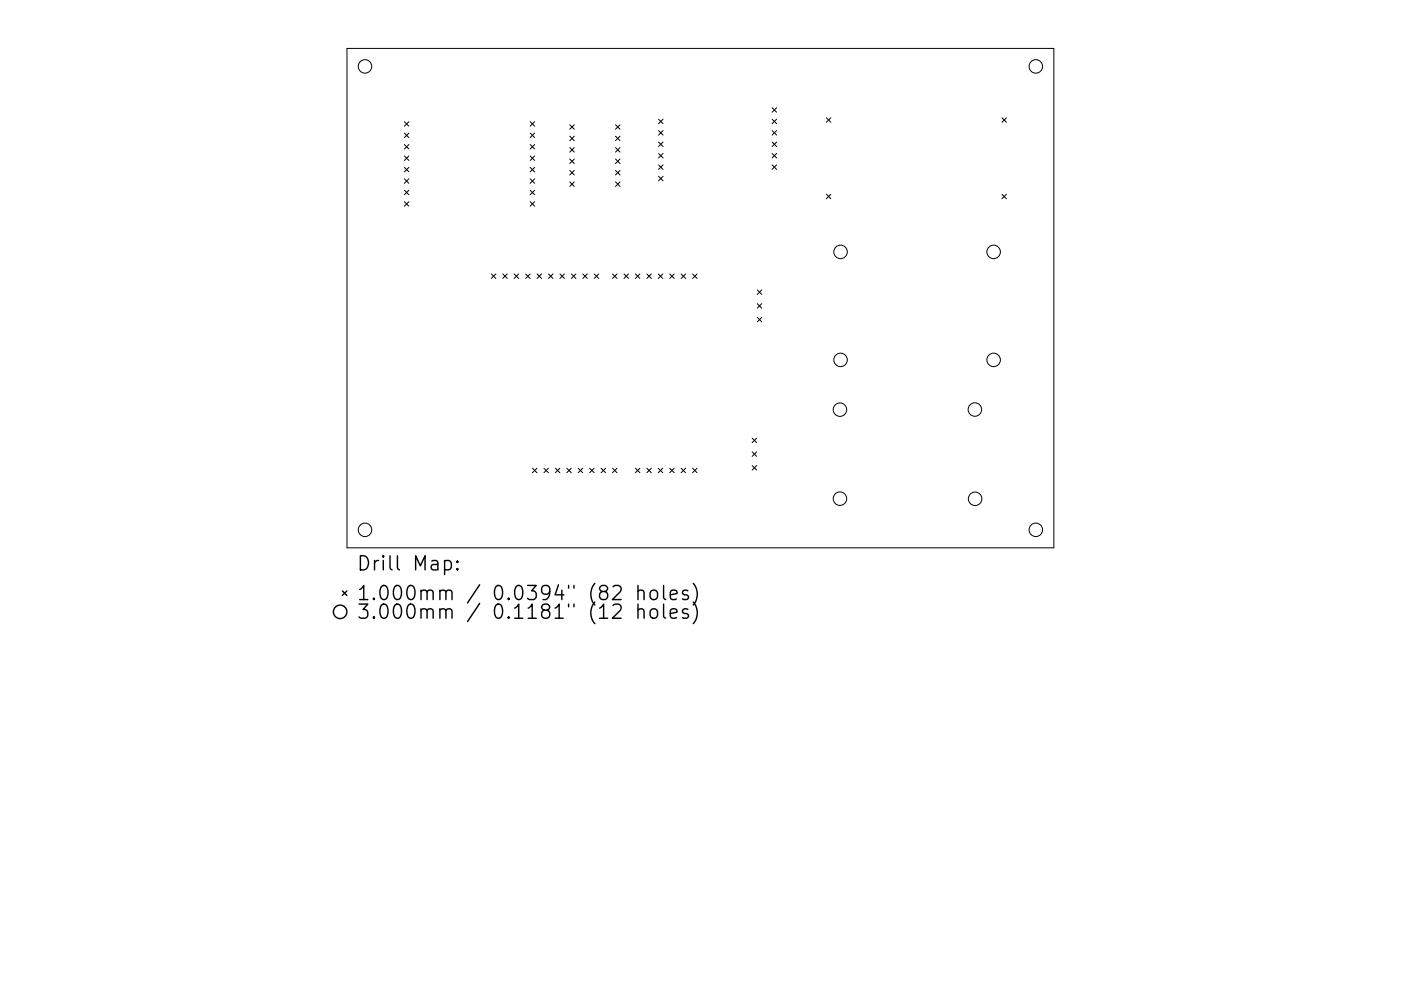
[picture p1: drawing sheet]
<svg xmlns="http://www.w3.org/2000/svg" width="297mm" height="210mm" viewBox="0 0 297 210" stroke-linecap="round" stroke-linejoin="round" font-family="sans-serif">
<defs><g id="words">
<g font-size="4.2">
<text x="75.5" y="121.1">Drill Map:</text>
<text x="75.5" y="127.4">1.000mm / 0.0394&quot; (82 holes)</text>
<text x="75.5" y="131.3">3.000mm / 0.1181&quot; (12 holes)</text>
</g>
</g></defs>
<g fill="none" stroke="#000" stroke-width=".21">
<path d="M73.6 10.3h149.8v105.9h-149.8zM85.7 25.8l1 1M85.7 28.2l1 1M85.7 30.7l1 .9M85.7 33.1l1 .9M85.7 35.5l1 1M85.7 37.9l1 1M86.7 25.8l-1 1M86.7 28.2l-1 1M86.7 30.7l-1 .9M86.7 33.1l-1 .9M86.7 35.5l-1 1"/>
<path d="M86.7 37.9l-1 1M112.4 25.8l1 1M112.4 28.2l1 1M112.4 30.7l1 .9M112.4 33.1l1 .9M112.4 35.5l1 1M112.4 37.9l1 1M113.4 25.8l-1 1M113.4 28.2l-1 1M113.4 30.7l-1 .9M113.4 33.1l-1 .9M113.4 35.5l-1 1"/>
<path d="M113.4 37.9l-1 1M120.8 26.5l1 .9M120.8 28.9l1 .9M120.8 31.3l1 1M120.8 33.7l1 1M120.8 36.2l1 .9M120.8 38.6l1 .9M121.8 26.5l-1 .9M121.8 28.9l-1 .9M121.8 31.3l-1 1M121.8 33.7l-1 1M121.8 36.2l-1 .9"/>
<path d="M121.8 38.6l-1 .9M130.5 38.6l1 .9M130.5 26.5l1 .9M130.5 28.9l1 .9M130.5 31.3l1 1M130.5 33.7l1 1M130.5 36.2l1 .9M131.5 26.5l-1 .9M131.5 28.9l-1 .9M131.5 31.3l-1 1M131.5 33.7l-1 1M131.5 36.2l-1 .9"/>
<path d="M131.5 38.6l-1 .9M139.6 25.3l1 .9M139.6 27.7l1 1M139.6 30.1l1 1M139.6 32.6l1 .9M139.6 35l1 .9M139.6 37.4l1 1M140.6 25.3l-1 .9M140.6 27.7l-1 1M140.6 30.1l-1 1M140.6 32.6l-1 .9M140.6 35l-1 .9"/>
<path d="M140.6 37.4l-1 1M163.7 22.9l1 .9M163.7 25.3l1 .9M163.7 27.7l1 1M163.7 30.1l1 1M163.7 32.6l1 .9M163.7 35l1 .9M164.7 22.9l-1 .9M164.7 25.3l-1 .9M164.7 27.7l-1 1M164.7 30.1l-1 1M164.7 32.6l-1 .9"/>
<path d="M164.7 35l-1 .9M175.2 25l1 .9M176.2 25l-1 .9M212.4 25l1 .9M213.4 25l-1 .9M85.7 40.4l1 .9M85.7 42.8l1 .9M86.7 40.4l-1 .9M86.7 42.8l-1 .9M104.2 58.1l.9 1M105.1 58.1l-.9 1M106.6 58.1l.9 1"/>
<path d="M107.5 58.1l-.9 1M109 58.1l1 1M110 58.1l-1 1M111.4 58.1l1 1M112.4 58.1l-1 1M112.4 40.4l1 .9M112.4 42.8l1 .9M113.4 40.4l-1 .9M113.4 42.8l-1 .9M113.9 58.1l.9 1M114.8 58.1l-.9 1M116.3 58.1l.9 1"/>
<path d="M117.2 58.1l-.9 1M118.7 58.1l1 1M119.7 58.1l-1 1M121.1 58.1l1 1M122.1 58.1l-1 1M123.6 58.1l.9 1M124.5 58.1l-.9 1M126 58.1l.9 1M126.9 58.1l-.9 1M129.9 58.1l.9 1M130.8 58.1l-.9 1M132.3 58.1l.9 1"/>
<path d="M133.2 58.1l-.9 1M134.7 58.1l1 1M135.7 58.1l-1 1M137.1 58.1l1 1M138.1 58.1l-1 1M139.6 58.1l.9 1M140.5 58.1l-.9 1M142 58.1l.9 1M142.9 58.1l-.9 1M144.4 58.1l1 1M145.4 58.1l-1 1M146.8 58.1l1 1"/>
<path d="M147.8 58.1l-1 1M175.2 41.2l1 1M176.2 41.2l-1 1M212.4 41.2l1 1M213.4 41.2l-1 1M160.6 61.5l.9 1M160.6 64.4l.9 1M160.6 67.3l.9 1M161.5 61.5l-.9 1M161.5 64.4l-.9 1M161.5 67.3l-.9 1M112.9 99.3l.9 1"/>
<path d="M113.8 99.3l-.9 1M115.3 99.3l1 1M116.3 99.3l-1 1M117.7 99.3l1 1M118.7 99.3l-1 1M120.2 99.3l.9 1M121.1 99.3l-.9 1M122.6 99.3l.9 1M123.5 99.3l-.9 1M125 99.3l1 1M126 99.3l-1 1M127.4 99.3l1 1"/>
<path d="M128.4 99.3l-1 1M129.9 99.3l.9 1M130.8 99.3l-.9 1M134.7 99.3l1 1M135.7 99.3l-1 1M137.1 99.3l1 1M138.1 99.3l-1 1M139.6 99.3l.9 1M140.5 99.3l-.9 1M142 99.3l.9 1M142.9 99.3l-.9 1M144.4 99.3l1 1"/>
<path d="M145.4 99.3l-1 1M146.8 99.3l1 1M147.8 99.3l-1 1M159.5 98.8l.9 .9M159.5 93l.9 .9M159.5 95.9l.9 .9M160.4 93l-.9 .9M160.4 95.9l-.9 .9M160.4 98.8l-.9 .9"/>
<circle cx="77.4" cy="14.1" r="1.43"/>
<circle cx="219.6" cy="14.1" r="1.43"/>
<circle cx="178.2" cy="53.4" r="1.43"/>
<circle cx="210.7" cy="53.4" r="1.43"/>
<circle cx="178.2" cy="76.4" r="1.43"/>
<circle cx="210.7" cy="76.4" r="1.43"/>
<circle cx="178.1" cy="86.9" r="1.43"/>
<circle cx="206.7" cy="86.9" r="1.43"/>
<circle cx="77.4" cy="112.4" r="1.43"/>
<circle cx="178.1" cy="105.8" r="1.43"/>
<circle cx="206.7" cy="105.8" r="1.43"/>
<circle cx="219.6" cy="112.4" r="1.43"/>
</g>
<g fill="none" stroke="#000" stroke-width=".3">
<path d="M94.3 119.1l.8-.2 .6 .6v.8l-.3 .5-.3 .1-.8-.1M97 119.1l.1 .1-.1 .1-.2-.1 .2-.1v.2M72.6 125.4l.9 .9M73.5 125.4l-.9 .9M97 120.6l.1 .2-.1 .1-.2-.1 .2-.2v.3M130 124.5l.4-.3h.7a.81 .81 0 0 1 .5 1.3l-1.8 1.7h1.9M130 128.5l.4-.3h.7a.81 .81 0 0 1 .5 1.3l-1.8 1.7h1.9M135.3 125.5a.74 .74 0 0 1 1.3 .1v1.6M135.3 129.5a.74 .74 0 0 1 1.3 .1v1.6M135.3 124.2v3M135.3 128.2v3M138 125.5a.81 .81 0 0 1 .8-.3 .81 .81 0 0 1 .6 .6v.8a.81 .81 0 0 1-.8 .6 .81 .81 0 0 1-.8-.6v-.8z"/>
<path d="M138 129.5a.81 .81 0 0 1 .8-.3 .81 .81 0 0 1 .6 .5v.9a.81 .81 0 0 1-.8 .6 .81 .81 0 0 1-.8-.6v-.9zM140.7 124.2v2.6l.4 .4M140.7 128.2v2.5l.4 .5M142.1 126.2l1.5-.3-.2-.5-.8-.2-.5 .4v1.2l.2 .3 .3 .1 .8-.1M142.1 130.2l1.5-.3-.2-.6-.8-.1-.5 .4v1.1l.2 .3 .3 .2 .8-.2M145.8 125.4l-.7-.2-.4 .4 .1 .5 1 .3 .2 .2-.2 .5-.2 .1-.9-.1M145.8 129.3l-.7-.1-.4 .4 .1 .4 1 .3 .2 .3-.2 .4-.2 .2-.9-.2M147 123.8a3.4 3.4 0 0 1 0 4.6M147 127.7a3.4 3.4 0 0 1 0 4.6"/>
<circle cx="72.1" cy="129.8" r="1.43"/>
</g>
<use href="#words"/>
</svg>
